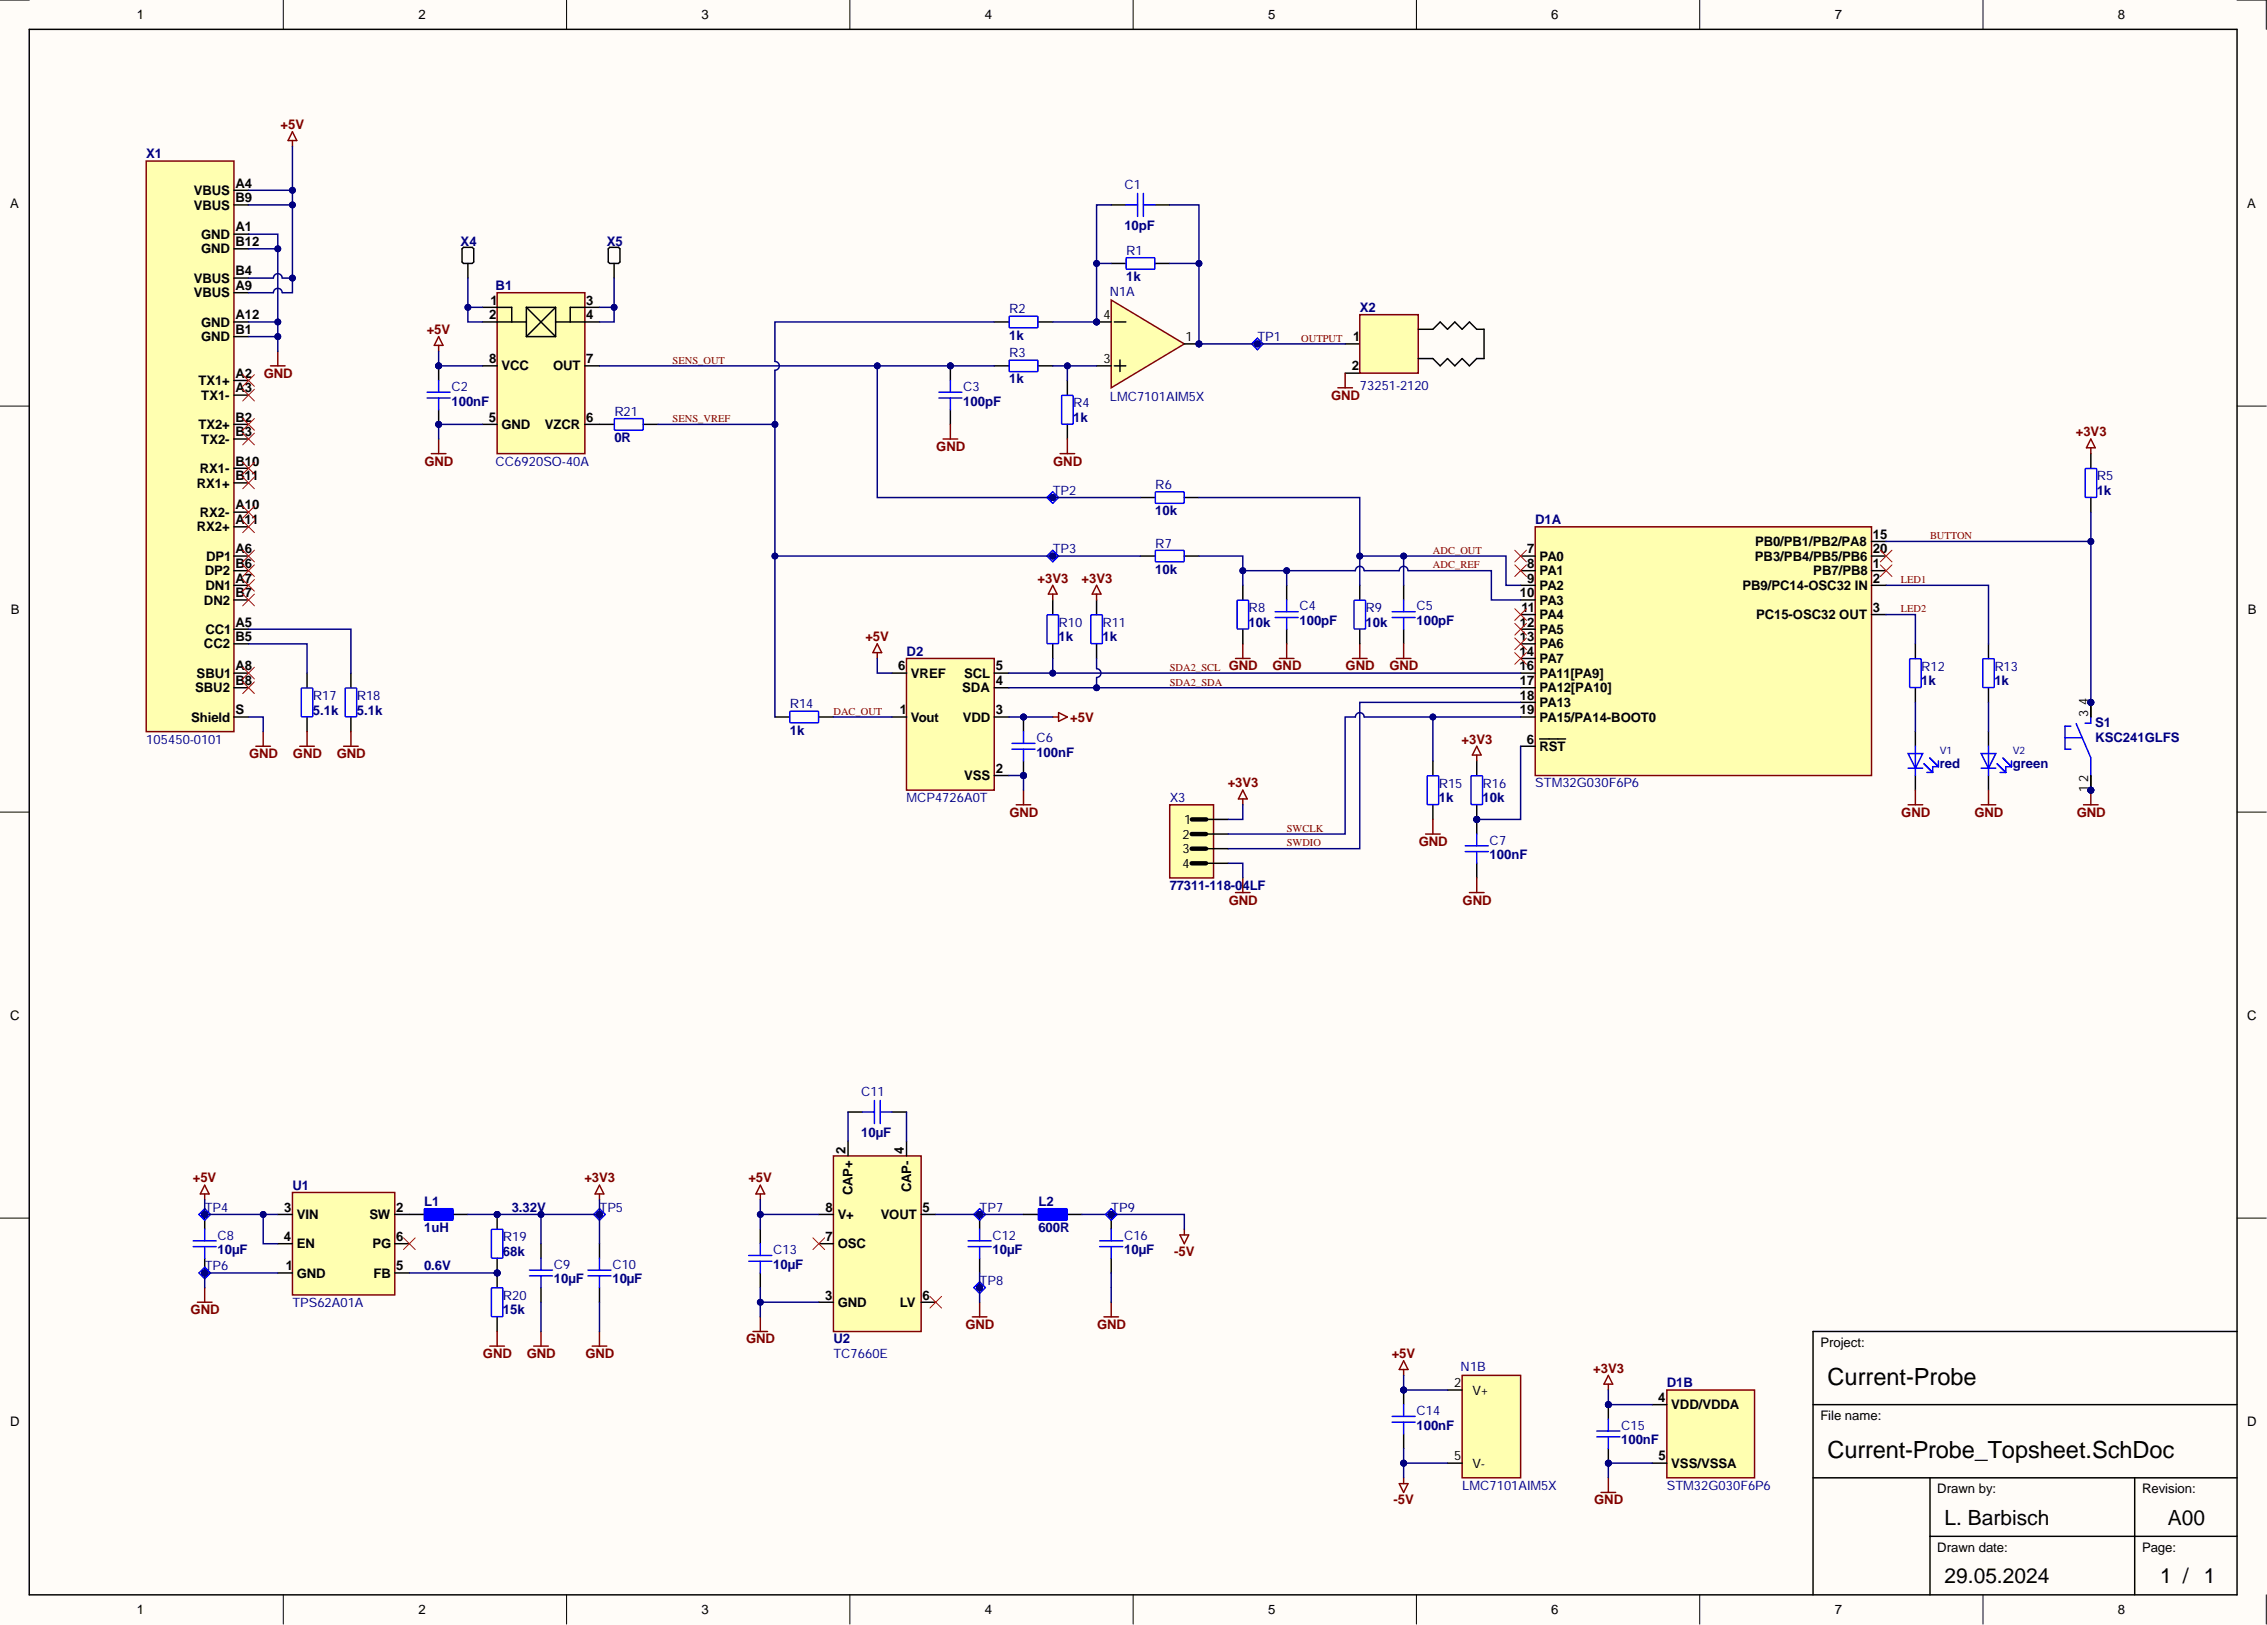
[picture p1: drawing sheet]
<svg xmlns="http://www.w3.org/2000/svg" width="393mm" height="282mm" viewBox="0 0 393 282" stroke-linecap="round" stroke-linejoin="round" font-family="sans-serif">
<defs><g id="words">
<g font-size="4.1">
<text x="317.1" y="240.3">Current-Probe</text>
<text x="317.1" y="253">Current-Probe_Topsheet.SchDoc</text>
</g>
<g font-size="3.6">
<text x="337.4" y="264.5">L. Barbisch</text>
<text x="376.1" y="264.5">A00</text>
<text x="337.4" y="274.6">29.05.2024</text>
<text x="374.8" y="274.6">1 / 1</text>
</g>
<g font-size="2.3">
<text x="23.7" y="3.4">1</text>
<text x="72.6" y="3.4">2</text>
<text x="121.7" y="3.4">3</text>
<text x="170.9" y="3.4">4</text>
<text x="220" y="3.4">5</text>
<text x="269.2" y="3.4">6</text>
<text x="318.3" y="3.4">7</text>
<text x="367.5" y="3.4">8</text>
<text x="33.6" y="33.8">VBUS</text>
<text x="40.8" y="32.5">A4</text>
<text x="40.8" y="35.1">B9</text>
<text x="1.8" y="36">A</text>
<text x="33.6" y="36.3">VBUS</text>
<text x="34.9" y="41.4">GND</text>
<text x="40.8" y="40.2">A1</text>
<text x="389.9" y="36">A</text>
<text x="34.9" y="44">GND</text>
<text x="40.8" y="42.7">B12</text>
<text x="40.8" y="47.8">B4</text>
<text x="33.6" y="51.6">VBUS</text>
<text x="33.6" y="49">VBUS</text>
<text x="40.8" y="50.3">A9</text>
<text x="85.1" y="52.8">1</text>
<text x="101.7" y="52.8">3</text>
<text x="34.9" y="56.7">GND</text>
<text x="34.9" y="59.2">GND</text>
<text x="40.8" y="55.4">A12</text>
<text x="40.8" y="57.9">B1</text>
<text x="84.9" y="55.4">2</text>
<text x="101.7" y="55.4">4</text>
<text x="234.8" y="59.2">1</text>
<text x="40.8" y="65.5">A2</text>
<text x="84.9" y="63">8</text>
<text x="87" y="64.3">VCC</text>
<text x="96" y="64.3">OUT</text>
<text x="101.7" y="63">7</text>
<text x="234.5" y="64.3">2</text>
<text x="34.4" y="66.8">TX1+</text>
<text x="34.9" y="69.3">TX1-</text>
<text x="40.8" y="68.1">A3</text>
<text x="34.4" y="74.4">TX2+</text>
<text x="34.9" y="77">TX2-</text>
<text x="40.8" y="73.1">B2</text>
<text x="40.8" y="75.7">B3</text>
<text x="84.8" y="73.1">5</text>
<text x="87" y="74.4">GND</text>
<text x="94.5" y="74.4">VZCR</text>
<text x="101.7" y="73.1">6</text>
<text x="34.7" y="82">RX1-</text>
<text x="40.8" y="80.8">B10</text>
<text x="40.8" y="83.3">B11</text>
<text x="34.2" y="84.6">RX1+</text>
<text x="34.7" y="89.6">RX2-</text>
<text x="40.8" y="88.4">A10</text>
<text x="34.2" y="92.2">RX2+</text>
<text x="40.8" y="96">A6</text>
<text x="40.8" y="90.9">A11</text>
<text x="265" y="96">7</text>
<text x="304.5" y="94.7">PB0/PB1/PB2/PA8</text>
<text x="325" y="93.4">15</text>
<text x="325" y="96">20</text>
<text x="35.5" y="99.8">DP2</text>
<text x="35.8" y="97.3">DP1</text>
<text x="40.8" y="101.1">A7</text>
<text x="40.8" y="98.5">B6</text>
<text x="265" y="98.5">8</text>
<text x="265" y="101.1">9</text>
<text x="267.1" y="97.3">PA0</text>
<text x="267.1" y="99.8">PA1</text>
<text x="304.5" y="97.3">PB3/PB4/PB5/PB6</text>
<text x="314.6" y="99.8">PB7/PB8</text>
<text x="325" y="98.5">1</text>
<text x="325" y="101.1">2</text>
<text x="1.9" y="106.4">B</text>
<text x="35.4" y="104.9">DN2</text>
<text x="35.6" y="102.3">DN1</text>
<text x="40.8" y="103.6">B7</text>
<text x="263.7" y="103.6">10</text>
<text x="264" y="106.1">11</text>
<text x="267.1" y="102.3">PA2</text>
<text x="267.1" y="104.9">PA3</text>
<text x="267.1" y="107.4">PA4</text>
<text x="302.3" y="102.3">PB9/PC14-OSC32 IN</text>
<text x="304.7" y="107.4">PC15-OSC32 OUT</text>
<text x="325" y="106.1">3</text>
<text x="390" y="106.4">B</text>
<text x="35.4" y="112.5">CC2</text>
<text x="35.6" y="109.9">CC1</text>
<text x="40.8" y="108.7">A5</text>
<text x="40.8" y="111.2">B5</text>
<text x="263.6" y="113.8">14</text>
<text x="263.7" y="108.7">12</text>
<text x="263.7" y="111.2">13</text>
<text x="267.1" y="109.9">PA5</text>
<text x="267.1" y="112.5">PA6</text>
<text x="34.1" y="117.6">SBU1</text>
<text x="40.8" y="116.3">A8</text>
<text x="40.8" y="118.8">B8</text>
<text x="155.9" y="116.3">6</text>
<text x="158.1" y="117.6">VREF</text>
<text x="167.3" y="117.6">SCL</text>
<text x="172.8" y="118.8">4</text>
<text x="172.8" y="116.3">5</text>
<text x="263.7" y="116.3">16</text>
<text x="263.7" y="118.8">17</text>
<text x="267.1" y="115">PA7</text>
<text x="267.1" y="117.6">PA11[PA9]</text>
<text x="33.1" y="125.2">Shield</text>
<text x="33.9" y="120.1">SBU2</text>
<text x="40.8" y="123.9">S</text>
<text x="156.1" y="123.9">1</text>
<text x="158.1" y="125.2">Vout</text>
<text x="167" y="120.1">SDA</text>
<text x="167.1" y="125.2">VDD</text>
<text x="172.8" y="123.9">3</text>
<text x="263.7" y="121.4">18</text>
<text x="263.7" y="123.9">19</text>
<text x="267.1" y="120.1">PA12[PA10]</text>
<text x="267.1" y="122.6">PA13</text>
<text x="267.1" y="125.2">PA15/PA14-BOOT0</text>
<text x="264.9" y="129">6</text>
<text x="267.1" y="130.2">RST</text>
<text x="167.3" y="135.3">VSS</text>
<text x="172.8" y="134.1">2</text>
<text x="1.8" y="176.9">C</text>
<text x="389.9" y="176.9">C</text>
<text x="146.7" y="200.2" transform="rotate(-90 146.7 200.2)">2</text>
<text x="156.8" y="200.2" transform="rotate(-90 156.8 200.2)">4</text>
<text x="147.9" y="207.3" transform="rotate(-90 147.9 207.3)">CAP+</text>
<text x="158.1" y="206.8" transform="rotate(-90 158.1 206.8)">CAP-</text>
<text x="49.3" y="215.3">4</text>
<text x="49.3" y="210.2">3</text>
<text x="51.5" y="211.5">VIN</text>
<text x="64.1" y="211.5">SW</text>
<text x="68.8" y="210.2">2</text>
<text x="68.8" y="215.3">6</text>
<text x="143.2" y="215.3">7</text>
<text x="143.2" y="210.2">8</text>
<text x="145.4" y="211.5">V+</text>
<text x="152.8" y="211.5">VOUT</text>
<text x="160.1" y="210.2">5</text>
<text x="49.6" y="220.3">1</text>
<text x="51.5" y="221.6">GND</text>
<text x="51.5" y="216.5">EN</text>
<text x="64.6" y="216.5">PG</text>
<text x="64.8" y="221.6">FB</text>
<text x="68.8" y="220.3">5</text>
<text x="145.4" y="216.5">OSC</text>
<text x="143.2" y="225.4">3</text>
<text x="145.4" y="226.7">GND</text>
<text x="156.1" y="226.7">LV</text>
<text x="160.1" y="225.4">6</text>
<text x="315.8" y="233.7">Project:</text>
<text x="287.7" y="243.2">4</text>
<text x="290" y="244.5">VDD/VDDA</text>
<text x="1.8" y="247.3">D</text>
<text x="315.8" y="246.4">File name:</text>
<text x="389.9" y="247.3">D</text>
<text x="287.8" y="253.3">5</text>
<text x="290" y="254.6">VSS/VSSA</text>
<text x="336.1" y="259">Drawn by:</text>
<text x="371.7" y="259">Revision:</text>
<text x="336.1" y="269.2">Drawn date:</text>
<text x="371.7" y="269.2">Page:</text>
<text x="23.7" y="280">1</text>
<text x="72.6" y="280">2</text>
<text x="121.7" y="280">3</text>
<text x="170.9" y="280">4</text>
<text x="220" y="280">5</text>
<text x="269.2" y="280">6</text>
<text x="318.3" y="280">7</text>
<text x="367.5" y="280">8</text>
</g>
<g font-size="2.3" fill="#800000">
<text x="48.7" y="22.4">+5V</text>
<text x="74" y="57.9">+5V</text>
<text x="45.7" y="65.5">GND</text>
<text x="230.9" y="69.3">GND</text>
<text x="360.2" y="75.7">+3V3</text>
<text x="73.7" y="80.8">GND</text>
<text x="162.4" y="78.2">GND</text>
<text x="182.7" y="80.8">GND</text>
<text x="180" y="101.1">+3V3</text>
<text x="187.6" y="101.1">+3V3</text>
<text x="150.1" y="111.2">+5V</text>
<text x="213.2" y="116.3">GND</text>
<text x="220.8" y="116.3">GND</text>
<text x="233.5" y="116.3">GND</text>
<text x="241.1" y="116.3">GND</text>
<text x="185.7" y="125.2">+5V</text>
<text x="43.2" y="131.5">GND</text>
<text x="50.8" y="131.5">GND</text>
<text x="58.4" y="131.5">GND</text>
<text x="253.6" y="129">+3V3</text>
<text x="213" y="136.6">+3V3</text>
<text x="175.1" y="141.7">GND</text>
<text x="329.9" y="141.7">GND</text>
<text x="342.6" y="141.7">GND</text>
<text x="360.3" y="141.7">GND</text>
<text x="246.2" y="146.7">GND</text>
<text x="213.2" y="156.9">GND</text>
<text x="253.8" y="156.9">GND</text>
<text x="33.4" y="205.1">+5V</text>
<text x="101.4" y="205.1">+3V3</text>
<text x="129.8" y="205.1">+5V</text>
<text x="203.7" y="217.8">-5V</text>
<text x="33.1" y="228">GND</text>
<text x="129.5" y="233">GND</text>
<text x="167.5" y="230.5">GND</text>
<text x="190.4" y="230.5">GND</text>
<text x="83.8" y="235.6">GND</text>
<text x="91.4" y="235.6">GND</text>
<text x="101.6" y="235.6">GND</text>
<text x="241.5" y="235.6">+5V</text>
<text x="276.4" y="238.1">+3V3</text>
<text x="241.8" y="260.9">-5V</text>
<text x="276.6" y="260.9">GND</text>
</g>
<g font-size="2.3" fill="#000080">
<text x="25.4" y="27.5">X1</text>
<text x="195.1" y="39.9">10pF</text>
<text x="79.9" y="42.7">X4</text>
<text x="105.3" y="42.7">X5</text>
<text x="86" y="50.3">B1</text>
<text x="195.4" y="48.7">1k</text>
<text x="175.1" y="58.9">1k</text>
<text x="235.9" y="54.1">X2</text>
<text x="78.3" y="70.4">100nF</text>
<text x="167.1" y="70.4">100pF</text>
<text x="175.1" y="66.5">1k</text>
<text x="106.6" y="76.7">0R</text>
<text x="186.2" y="73.2">1k</text>
<text x="200.5" y="89.3">10k</text>
<text x="363.8" y="85.9">1k</text>
<text x="266.4" y="90.9">D1A</text>
<text x="200.5" y="99.5">10k</text>
<text x="157.3" y="113.8">D2</text>
<text x="183.7" y="111.3">1k</text>
<text x="191.3" y="111.3">1k</text>
<text x="216.7" y="108.7">10k</text>
<text x="225.5" y="108.4">100pF</text>
<text x="236.9" y="108.7">10k</text>
<text x="245.8" y="108.4">100pF</text>
<text x="333.4" y="118.9">1k</text>
<text x="346" y="118.9">1k</text>
<text x="54.3" y="123.9">5.1k</text>
<text x="61.9" y="123.9">5.1k</text>
<text x="137" y="127.4">1k</text>
<text x="179.8" y="131.3">100nF</text>
<text x="363.5" y="128.7">KSC241GLFS</text>
<text x="363.5" y="126.2">S1</text>
<text x="336.6" y="133.3">red</text>
<text x="349.3" y="133.3">green</text>
<text x="249.6" y="139.2">1k</text>
<text x="257.2" y="139.2">10k</text>
<text x="258.5" y="149">100nF</text>
<text x="203" y="154.4">77311-118-04LF</text>
<text x="149.4" y="197.2">10µF</text>
<text x="50.7" y="206.4">U1</text>
<text x="73.6" y="209.2">L1</text>
<text x="180.2" y="209.2">L2</text>
<text x="73.6" y="213.7">1uH</text>
<text x="88.8" y="210.2">3.32V</text>
<text x="180.2" y="213.7">600R</text>
<text x="37.8" y="217.5">10µF</text>
<text x="73.6" y="220.3">0.6V</text>
<text x="87.3" y="217.8">68k</text>
<text x="134.2" y="220.1">10µF</text>
<text x="172.2" y="217.5">10µF</text>
<text x="195" y="217.5">10µF</text>
<text x="87.3" y="228">15k</text>
<text x="96.1" y="222.6">10µF</text>
<text x="106.3" y="222.6">10µF</text>
<text x="144.6" y="233">U2</text>
<text x="289.2" y="240.6">D1B</text>
<text x="245.8" y="248">100nF</text>
<text x="281.3" y="250.5">100nF</text>
</g>
<g font-size="2.2" fill="#000080">
<text x="195.1" y="32.8">C1</text>
<text x="195.4" y="44.2">R1</text>
<text x="192.6" y="51.3">N1A</text>
<text x="175.1" y="54.4">R2</text>
<text x="218.2" y="59.2">TP1</text>
<text x="175.1" y="62">R3</text>
<text x="78.3" y="67.8">C2</text>
<text x="167.1" y="67.8">C3</text>
<text x="186.2" y="70.7">R4</text>
<text x="192.6" y="69.6">LMC7101AIM5X</text>
<text x="235.9" y="67.6">73251-2120</text>
<text x="106.6" y="72.1">R21</text>
<text x="86" y="80.8">CC6920SO-40A</text>
<text x="363.8" y="83.3">R5</text>
<text x="182.7" y="85.8">TP2</text>
<text x="200.5" y="84.8">R6</text>
<text x="182.7" y="96">TP3</text>
<text x="200.5" y="95">R7</text>
<text x="216.7" y="106.2">R8</text>
<text x="225.5" y="105.9">C4</text>
<text x="236.9" y="106.2">R9</text>
<text x="245.8" y="105.9">C5</text>
<text x="183.7" y="108.7">R10</text>
<text x="191.3" y="108.7">R11</text>
<text x="333.4" y="116.3">R12</text>
<text x="346" y="116.3">R13</text>
<text x="54.3" y="121.4">R17</text>
<text x="61.9" y="121.4">R18</text>
<text x="137" y="122.9">R14</text>
<text x="25.4" y="129">105450-0101</text>
<text x="179.8" y="128.7">C6</text>
<text x="249.6" y="136.6">R15</text>
<text x="257.2" y="136.6">R16</text>
<text x="266.4" y="136.6">STM32G030F6P6</text>
<text x="157.3" y="139.1">MCP4726A0T</text>
<text x="203" y="139.1">X3</text>
<text x="258.5" y="146.5">C7</text>
<text x="149.4" y="190.2">C11</text>
<text x="35.5" y="210.2">TP4</text>
<text x="37.8" y="215">C8</text>
<text x="87.3" y="215.3">R19</text>
<text x="104" y="210.2">TP5</text>
<text x="170" y="210.2">TP7</text>
<text x="172.2" y="215">C12</text>
<text x="192.8" y="210.2">TP9</text>
<text x="195" y="215">C16</text>
<text x="35.5" y="220.3">TP6</text>
<text x="96.1" y="220.1">C9</text>
<text x="106.3" y="220.1">C10</text>
<text x="134.2" y="217.5">C13</text>
<text x="50.7" y="226.7">TPS62A01A</text>
<text x="87.3" y="225.5">R20</text>
<text x="170" y="222.9">TP8</text>
<text x="144.6" y="235.6">TC7660E</text>
<text x="253.4" y="237.9">N1B</text>
<text x="245.8" y="245.5">C14</text>
<text x="281.3" y="248">C15</text>
<text x="253.7" y="258.4">LMC7101AIM5X</text>
<text x="289.2" y="258.4">STM32G030F6P6</text>
</g>
<g font-size="2.2">
<text x="191.5" y="55.4">4</text>
<text x="205.7" y="59.2">1</text>
<text x="191.5" y="63">3</text>
<text x="362.3" y="124.4" transform="rotate(-90 362.3 124.4)">3</text>
<text x="362.3" y="122.3" transform="rotate(-90 362.3 122.3)">4</text>
<text x="362.3" y="137.4" transform="rotate(-90 362.3 137.4)">1</text>
<text x="362.3" y="135.7" transform="rotate(-90 362.3 135.7)">2</text>
<text x="205.5" y="142.9">1</text>
<text x="205.2" y="145.5">2</text>
<text x="205.2" y="148">3</text>
<text x="205.2" y="150.6">4</text>
<text x="252.3" y="240.6">2</text>
<text x="255.5" y="241.9">V+</text>
<text x="252.3" y="253.3">5</text>
<text x="255.5" y="254.6">V-</text>
</g>
<g font-size="1.8" fill="#800000">
<text x="225.8" y="59.3">OUTPUT</text>
<text x="116.7" y="63.1">SENS_OUT</text>
<text x="116.7" y="73.2">SENS_VREF</text>
<text x="334.9" y="93.5">BUTTON</text>
<text x="248.6" y="96.1">ADC_OUT</text>
<text x="248.6" y="98.6">ADC_REF</text>
<text x="329.8" y="101.1">LED1</text>
<text x="329.8" y="106.2">LED2</text>
<text x="203" y="116.4">SDA2_SCL</text>
<text x="203" y="118.9">SDA2_SDA</text>
<text x="144.6" y="124">DAC_OUT</text>
<text x="223.3" y="144.3">SWCLK</text>
<text x="223.3" y="146.8">SWDIO</text>
</g>
<g font-size="1.8" fill="#000080">
<text x="336.6" y="130.8">V1</text>
<text x="349.3" y="130.8">V2</text>
</g>
</g></defs>
<g fill="#fffcf8">
<path d="M0 0h393.2v281.7h-393.2z" fill-rule="evenodd"/>
<path d="M5.1 5.1h383.1v271.5h-383.1z" fill-rule="evenodd"/>
</g>
<g fill="none" stroke="#000" stroke-width=".17">
<path d="M0 0h5.1M49.2 0v5.1M98.3 0v5.1M147.5 0v5.1M196.6 0v5.1M245.8 0v5.1M294.9 0v5.1M344.1 0v5.1M388.2 0h5v5.1M0 70.4h5.1M388.2 70.4h5M0 140.9h5.1"/>
<path d="M388.2 140.9h5M0 211.3h5.1M388.2 211.3h5M49.2 276.6v5.1M98.3 276.6v5.1M147.5 276.6v5.1M196.6 276.6v5.1M245.8 276.6v5.1M294.9 276.6v5.1M344.1 276.6v5.1M393.2 276.6v5.1"/>
</g>
<path d="M5.1 5.1h383.1v271.5h-383.1zM388.2 231h-73.6v45.6M314.6 243.6h73.6M314.6 256.3h73.6M334.9 256.3v20.3M370.4 256.3v20.3M334.9 266.5h53.3" fill="none" stroke="#000" stroke-width=".25"/>
<circle cx="76.1" cy="73.6" r=".51" fill="#000080"/>
<circle cx="76.1" cy="73.6" r=".51" fill="none" stroke="#000080" stroke-width=".17"/>
<circle cx="76.1" cy="63.5" r=".51" fill="#000080"/>
<circle cx="76.1" cy="63.5" r=".51" fill="none" stroke="#000080" stroke-width=".17"/>
<path d="M76.1 71.1v2.5" fill="none" stroke="#000" stroke-width=".25"/>
<circle cx="76.1" cy="73.6" r=".51" fill="#000080"/>
<circle cx="76.1" cy="73.6" r=".51" fill="none" stroke="#000080" stroke-width=".17"/>
<path d="M76.1 63.5v2.5" fill="none" stroke="#000" stroke-width=".25"/>
<circle cx="76.1" cy="63.5" r=".51" fill="#000080"/>
<circle cx="76.1" cy="63.5" r=".51" fill="none" stroke="#000080" stroke-width=".17"/>
<path d="M74.1 68h4M74.1 69h4M76.1 66v2M76.1 69v2.1" fill="none" stroke="#00f" stroke-width=".25"/>
<path d="M76.1 59.9v1M76.1 58.4l.8 1.5h-1.6zM74.8 78.7h2.6M76.1 76.2v2.5" fill="none" stroke="#800000" stroke-width=".25"/>
<path d="M157.3 114.2h15.2v22.9h-15.2z" fill-rule="evenodd" fill="#ffffb0"/>
<path d="M157.3 114.2h15.2v22.9h-15.2z" fill="none" stroke="#800000" stroke-width=".25"/>
<path d="M154.8 116.8h2.5M172.5 119.3h2.5M172.5 116.8h2.5M154.8 124.4h2.5M172.5 124.4h2.5M172.5 134.5h2.5" fill="none" stroke="#000" stroke-width=".25"/>
<circle cx="177.6" cy="134.5" r=".51" fill="#000080"/>
<circle cx="177.6" cy="134.5" r=".51" fill="none" stroke="#000080" stroke-width=".17"/>
<circle cx="177.6" cy="124.4" r=".51" fill="#000080"/>
<circle cx="177.6" cy="124.4" r=".51" fill="none" stroke="#000080" stroke-width=".17"/>
<path d="M177.6 132v2.5" fill="none" stroke="#000" stroke-width=".25"/>
<circle cx="177.6" cy="134.5" r=".51" fill="#000080"/>
<circle cx="177.6" cy="134.5" r=".51" fill="none" stroke="#000080" stroke-width=".17"/>
<path d="M177.6 124.4v2.5" fill="none" stroke="#000" stroke-width=".25"/>
<circle cx="177.6" cy="124.4" r=".51" fill="#000080"/>
<circle cx="177.6" cy="124.4" r=".51" fill="none" stroke="#000080" stroke-width=".17"/>
<path d="M175.6 128.9h4M175.6 130h4M177.6 126.9v2M177.6 130v2" fill="none" stroke="#00f" stroke-width=".25"/>
<path d="M176.3 139.6h2.6M177.6 137.1v2.5M182.7 124.4h1M183.7 123.6l1.5 .8-1.5 .7z" fill="none" stroke="#800000" stroke-width=".25"/>
<path d="M266.4 91.4h58.3v43.1h-58.3z" fill-rule="evenodd" fill="#ffffb0"/>
<path d="M266.4 91.4h58.3v43.1h-58.3z" fill="none" stroke="#800000" stroke-width=".25"/>
<g fill="none" stroke="#000" stroke-width=".25">
<path d="M263.8 96.5h2.6M263.8 99h2.6M324.7 93.9h2.6M324.7 96.5h2.6M324.7 99h2.6M263.8 101.5h2.6M263.8 104.1h2.6M263.8 106.6h2.6M263.8 109.1h2.6M263.8 111.7h2.6M263.8 114.2h2.6M263.8 116.8h2.6"/>
<path d="M263.8 119.3h2.6M324.7 101.5h2.6M324.7 106.6h2.6M263.8 121.8h2.6M263.8 124.4h2.6M263.8 129.4h2.6M267.1 128.2h4.5"/>
</g>
<path d="M289.2 241.1h15.2v15.2h-15.2z" fill-rule="evenodd" fill="#ffffb0"/>
<path d="M289.2 241.1h15.2v15.2h-15.2z" fill="none" stroke="#800000" stroke-width=".25"/>
<path d="M286.7 243.6h2.5M286.7 253.8h2.5" fill="none" stroke="#000" stroke-width=".25"/>
<circle cx="279.1" cy="253.8" r=".51" fill="#000080"/>
<circle cx="279.1" cy="253.8" r=".51" fill="none" stroke="#000080" stroke-width=".17"/>
<circle cx="279.1" cy="243.6" r=".51" fill="#000080"/>
<circle cx="279.1" cy="243.6" r=".51" fill="none" stroke="#000080" stroke-width=".17"/>
<path d="M279.1 251.3v2.5" fill="none" stroke="#000" stroke-width=".25"/>
<circle cx="279.1" cy="253.8" r=".51" fill="#000080"/>
<circle cx="279.1" cy="253.8" r=".51" fill="none" stroke="#000080" stroke-width=".17"/>
<path d="M279.1 243.6v2.6" fill="none" stroke="#000" stroke-width=".25"/>
<circle cx="279.1" cy="243.6" r=".51" fill="#000080"/>
<circle cx="279.1" cy="243.6" r=".51" fill="none" stroke="#000080" stroke-width=".17"/>
<path d="M277.1 248.2h4M277.1 249.2h4M279.1 246.2v2M279.1 249.2v2.1" fill="none" stroke="#00f" stroke-width=".25"/>
<path d="M277.8 258.9h2.5M279.1 256.3v2.6" fill="none" stroke="#800000" stroke-width=".25"/>
<path d="M50.7 206.8h17.8v17.8h-17.8z" fill-rule="evenodd" fill="#ffffb0"/>
<path d="M50.7 206.8h17.8v17.8h-17.8z" fill="none" stroke="#800000" stroke-width=".25"/>
<path d="M48.2 210.7h2.5M48.2 215.7h2.5M68.5 210.7h5.1M68.5 215.7h2.5M78.6 210.7h2.6M48.2 220.8h2.5M68.5 220.8h2.5" fill="none" stroke="#000" stroke-width=".25"/>
<path d="M73.7 209.7h4.8l.1 .1v1.7l-.1 .2h-4.7l-.2-.2z" fill="#00f"/>
<path d="M73.7 209.7h4.8l.1 .1v1.7l-.1 .2h-4.7l-.2-.2z" fill="none" stroke="#00f" stroke-width=".25"/>
<circle cx="35.5" cy="220.8" r=".51" fill="#000080"/>
<circle cx="35.5" cy="220.8" r=".51" fill="none" stroke="#000080" stroke-width=".17"/>
<circle cx="35.5" cy="210.7" r=".51" fill="#000080"/>
<circle cx="35.5" cy="210.7" r=".51" fill="none" stroke="#000080" stroke-width=".17"/>
<path d="M35.5 218.3v2.5" fill="none" stroke="#000" stroke-width=".25"/>
<circle cx="35.5" cy="220.8" r=".51" fill="#000080"/>
<circle cx="35.5" cy="220.8" r=".51" fill="none" stroke="#000080" stroke-width=".17"/>
<path d="M35.5 210.7v2.5" fill="none" stroke="#000" stroke-width=".25"/>
<circle cx="35.5" cy="210.7" r=".51" fill="#000080"/>
<circle cx="35.5" cy="210.7" r=".51" fill="none" stroke="#000080" stroke-width=".17"/>
<path d="M33.5 215.2h4M33.5 216.2h4M35.5 213.2v2M35.5 216.2v2.1M93.9 218.3v2M91.9 220.3h4M91.9 221.3h4M93.9 221.3v2" fill="none" stroke="#00f" stroke-width=".25"/>
<path d="M93.9 215.7v2.6M93.9 223.3v2.6" fill="none" stroke="#000" stroke-width=".25"/>
<circle cx="86.3" cy="220.8" r=".51" fill="#000080"/>
<circle cx="86.3" cy="220.8" r=".51" fill="none" stroke="#000080" stroke-width=".17"/>
<circle cx="86.3" cy="210.7" r=".51" fill="#000080"/>
<circle cx="86.3" cy="210.7" r=".51" fill="none" stroke="#000080" stroke-width=".17"/>
<path d="M86.3 218.3v2.5" fill="none" stroke="#000" stroke-width=".25"/>
<circle cx="86.3" cy="220.8" r=".51" fill="#000080"/>
<circle cx="86.3" cy="220.8" r=".51" fill="none" stroke="#000080" stroke-width=".17"/>
<path d="M86.3 210.7v2.5" fill="none" stroke="#000" stroke-width=".25"/>
<circle cx="86.3" cy="210.7" r=".51" fill="#000080"/>
<circle cx="86.3" cy="210.7" r=".51" fill="none" stroke="#000080" stroke-width=".17"/>
<path d="M85.3 213.3l1.8-.1 .2 .2v4.7l-.2 .1h-1.7l-.1-.1z" fill="none" stroke="#00f" stroke-width=".25"/>
<circle cx="86.3" cy="220.8" r=".51" fill="#000080"/>
<circle cx="86.3" cy="220.8" r=".51" fill="none" stroke="#000080" stroke-width=".17"/>
<path d="M86.3 220.8v2.5M86.3 228.4v2.6" fill="none" stroke="#000" stroke-width=".25"/>
<circle cx="86.3" cy="220.8" r=".51" fill="#000080"/>
<circle cx="86.3" cy="220.8" r=".51" fill="none" stroke="#000080" stroke-width=".17"/>
<path d="M137.1 123.4h4.8l.1 .1v1.7l-.1 .2h-4.7l-.2-.2zM104 218.3v2M85.3 223.4h1.8l.2 .1v4.7l-.2 .2h-1.7l-.1-.2zM102 220.3h4M102 221.3h4M104 221.3v2" fill="none" stroke="#00f" stroke-width=".25"/>
<g fill="none" stroke="#800000" stroke-width=".25">
<path d="M152.2 111.7l.8 1.5h-1.5zM152.2 113.2v1M35.5 205.6l.8 1.5h-1.5zM35.5 207.1v1M104 205.6l.8 1.5h-1.5zM104 207.1v1M34.2 225.9h2.6M35.5 223.3v2.6M85 233.5h2.5M86.3 231v2.5M92.6 233.5h2.5M93.9 231v2.5"/>
<path d="M102.7 233.5h2.6M104 231v2.5M279.1 238.6l.7 1.5h-1.5zM279.1 240.1v1"/>
</g>
<path d="M70 214.7l2 2M72 214.7l-2 2" fill="none" stroke="#f00" stroke-width=".17"/>
<path d="M134.5 124.4h2.5M142.1 124.4h2.5M104 215.7v2.6M104 223.3v2.6" fill="none" stroke="#000" stroke-width=".25"/>
<circle cx="190.3" cy="55.8" r=".51" fill="#000080"/>
<circle cx="190.3" cy="55.8" r=".51" fill="none" stroke="#000080" stroke-width=".17"/>
<circle cx="208" cy="59.7" r=".51" fill="#000080"/>
<circle cx="208" cy="59.7" r=".51" fill="none" stroke="#000080" stroke-width=".17"/>
<path d="M192.8 52l12.7 7.7-12.7 7.6z" fill="#ffffb0"/>
<path d="M192.8 52l12.7 7.7-12.7 7.6z" fill="none" stroke="#800000" stroke-width=".25"/>
<path d="M190.3 55.8h2.5M190.3 63.5h2.5" fill="none" stroke="#000" stroke-width=".25"/>
<circle cx="190.3" cy="55.8" r=".51" fill="#000080"/>
<circle cx="190.3" cy="55.8" r=".51" fill="none" stroke="#000080" stroke-width=".17"/>
<path d="M205.5 59.7h2.5" fill="none" stroke="#000" stroke-width=".25"/>
<circle cx="208" cy="59.7" r=".51" fill="#000080"/>
<circle cx="208" cy="59.7" r=".51" fill="none" stroke="#000080" stroke-width=".17"/>
<path d="M193.3 55.8h2M193.3 63.5h2M194.3 62.4v2" fill="none" stroke="#000" stroke-width=".25"/>
<path d="M253.7 238.6h10.1v17.7h-10.1z" fill-rule="evenodd" fill="#ffffb0"/>
<path d="M253.7 238.6h10.1v17.7h-10.1z" fill="none" stroke="#800000" stroke-width=".25"/>
<path d="M251.2 241.1h2.5M251.2 253.8h2.5" fill="none" stroke="#000" stroke-width=".25"/>
<circle cx="243.5" cy="241.1" r=".51" fill="#000080"/>
<circle cx="243.5" cy="241.1" r=".51" fill="none" stroke="#000080" stroke-width=".17"/>
<path d="M243.5 241.1v2.5M243.5 248.7v2.6" fill="none" stroke="#000" stroke-width=".25"/>
<circle cx="243.5" cy="241.1" r=".51" fill="#000080"/>
<circle cx="243.5" cy="241.1" r=".51" fill="none" stroke="#000080" stroke-width=".17"/>
<path d="M195.3 35.5h2.1M197.4 33.5v4M198.4 33.5v4M198.4 35.5h2M195.4 44.7h4.8l.2 .2v1.7l-.2 .1h-4.7l-.1-.1zM241.5 245.7h4M241.5 246.7h4M243.5 243.6v2.1M243.5 246.7v2" fill="none" stroke="#00f" stroke-width=".25"/>
<path d="M192.8 35.5h2.5M200.4 35.5h2.6M192.8 45.7h2.5M200.4 45.7h2.6" fill="none" stroke="#000" stroke-width=".25"/>
<path d="M25.4 27.9h15.2v99h-15.2z" fill-rule="evenodd" fill="#ffffb0"/>
<path d="M25.4 27.9h15.2v99h-15.2zM50.7 22.9l.8 1.5h-1.5zM50.7 24.4v1M46.9 63.5h2.6M48.2 60.9v2.6M44.4 129.4h2.5M45.7 126.9v2.5M52 129.4h2.5M53.3 126.9v2.5M59.6 129.4h2.6M60.9 126.9v2.5" fill="none" stroke="#800000" stroke-width=".25"/>
<g fill="none" stroke="#000" stroke-width=".25">
<path d="M40.6 33h2.5M40.6 35.5h2.5M40.6 40.6h2.5M40.6 50.8h2.5M40.6 55.8h2.5M40.6 43.2h2.5M40.6 58.4h2.5M40.6 48.2h2.5M233.4 59.7h2.5M40.6 66h2.5M40.6 68.5h2.5M40.6 73.6h2.5"/>
<path d="M40.6 76.2h2.5M233.4 64.7h2.5M40.6 96.5h2.5M40.6 99h2.5M40.6 88.8h2.5M40.6 91.4h2.5M40.6 81.2h2.5M40.6 83.8h2.5M40.6 109.1h2.5M40.6 101.5h2.5M40.6 116.8h2.5M40.6 111.7h2.5"/>
<path d="M40.6 104.1h2.5M40.6 119.3h2.5M53.3 116.8v2.5M60.9 116.8v2.5M40.6 124.4h2.5M53.3 124.4v2.5M60.9 124.4v2.5"/>
</g>
<path d="M52.3 119.4l1.8-.1 .2 .2v4.7l-.2 .1h-1.7l-.1-.1zM59.9 119.4l1.8-.1 .2 .2v4.7l-.2 .1h-1.7l-.1-.1z" fill="none" stroke="#00f" stroke-width=".25"/>
<g fill="none" stroke="#f00" stroke-width=".17">
<path d="M42.1 65l2 2M42.1 67.5l2 2.1M42.1 72.6l2 2M42.1 75.1l2 2.1M44.1 65l-2 2M44.1 67.5l-2 2.1M44.1 72.6l-2 2M44.1 75.1l-2 2.1M42.1 80.2l2 2M42.1 82.7l2 2.1M42.1 87.8l2 2.1M42.1 90.4l2 2"/>
<path d="M42.1 95.4l2 2.1M42.1 98l2 2M44.1 80.2l-2 2M44.1 82.7l-2 2.1M44.1 87.8l-2 2.1M44.1 90.4l-2 2M44.1 95.4l-2 2.1M44.1 98l-2 2M42.1 100.5l2 2M42.1 103.1l2 2M42.1 115.7l2 2.1M42.1 118.3l2 2"/>
<path d="M44.1 100.5l-2 2M44.1 103.1l-2 2M44.1 115.7l-2 2.1M44.1 118.3l-2 2"/>
</g>
<path d="M235.9 54.6h10.2v10.1h-10.2z" fill-rule="evenodd" fill="#ffffb0"/>
<path d="M235.9 54.6h10.2v10.1h-10.2z" fill="none" stroke="#800000" stroke-width=".25"/>
<path d="M246.1 57.1h2.5l1.3-1.3 1.3 1.3 1.2-1.3 1.3 1.3 1.3-1.3 1.2 1.3h1.3v5.1h-1.3l-1.2 1.3-1.3-1.3-1.3 1.3-1.2-1.3-1.3 1.3-1.3-1.3h-2.5" fill="none" stroke="#000" stroke-width=".25"/>
<circle cx="256.2" cy="142.1" r=".51" fill="#000080"/>
<circle cx="256.2" cy="142.1" r=".51" fill="none" stroke="#000080" stroke-width=".17"/>
<path d="M256.2 142.1v2.6M256.2 149.7v2.6" fill="none" stroke="#000" stroke-width=".25"/>
<circle cx="256.2" cy="142.1" r=".51" fill="#000080"/>
<circle cx="256.2" cy="142.1" r=".51" fill="none" stroke="#000080" stroke-width=".17"/>
<path d="M254.2 146.7h4M254.2 147.7h4M256.2 144.7v2M256.2 147.7v2" fill="none" stroke="#00f" stroke-width=".25"/>
<circle cx="256.2" cy="142.1" r=".51" fill="#000080"/>
<circle cx="256.2" cy="142.1" r=".51" fill="none" stroke="#000080" stroke-width=".17"/>
<path d="M256.2 139.6v2.5" fill="none" stroke="#000" stroke-width=".25"/>
<circle cx="256.2" cy="142.1" r=".51" fill="#000080"/>
<circle cx="256.2" cy="142.1" r=".51" fill="none" stroke="#000080" stroke-width=".17"/>
<path d="M223.2 101.5v2.6M223.2 109.1v2.6M248.6 132v2.5M248.6 139.6v2.5M256.2 132v2.5" fill="none" stroke="#000" stroke-width=".25"/>
<path d="M221.3 106.1h3.9M221.3 107.1h3.9M223.2 104.1v2M223.2 107.1v2M247.7 134.6h1.8l.1 .1v4.7l-.1 .2h-1.7l-.2-.2zM255.3 134.6h1.8l.1 .1v4.7l-.1 .2h-1.7l-.2-.2z" fill="none" stroke="#00f" stroke-width=".25"/>
<path d="M232.1 67.3h2.6M233.4 64.7v2.6M222 114.2h2.5M223.2 111.7v2.5M256.2 129.4l.8 1.6h-1.5zM256.2 131v1M247.4 144.7h2.5M248.6 142.1v2.6M255 154.8h2.5M256.2 152.3v2.5" fill="none" stroke="#800000" stroke-width=".25"/>
<circle cx="104" cy="210.7" r=".51" fill="#000080"/>
<circle cx="104" cy="210.7" r=".51" fill="none" stroke="#000080" stroke-width=".17"/>
<circle cx="104" cy="210.7" r=".51" fill="#000080"/>
<circle cx="104" cy="210.7" r=".51" fill="none" stroke="#000080" stroke-width=".17"/>
<g fill="none" stroke="#00f" stroke-width=".25">
<path d="M104 209.7l1 1-1 1-1-1z"/>
<circle cx="104" cy="210.7" r=".15"/>
</g>
<circle cx="35.5" cy="210.7" r=".51" fill="#000080"/>
<circle cx="35.5" cy="210.7" r=".51" fill="none" stroke="#000080" stroke-width=".17"/>
<circle cx="35.5" cy="210.7" r=".51" fill="#000080"/>
<circle cx="35.5" cy="210.7" r=".51" fill="none" stroke="#000080" stroke-width=".17"/>
<g fill="none" stroke="#00f" stroke-width=".25">
<path d="M35.5 209.7l1 1-1 1-1-1z"/>
<circle cx="35.5" cy="210.7" r=".15"/>
</g>
<circle cx="164.9" cy="63.5" r=".51" fill="#000080"/>
<circle cx="164.9" cy="63.5" r=".51" fill="none" stroke="#000080" stroke-width=".17"/>
<path d="M164.9 63.5v2.5M164.9 71.1v2.5" fill="none" stroke="#000" stroke-width=".25"/>
<circle cx="164.9" cy="63.5" r=".51" fill="#000080"/>
<circle cx="164.9" cy="63.5" r=".51" fill="none" stroke="#000080" stroke-width=".17"/>
<path d="M162.9 68h4M162.9 69h4M164.9 66v2M164.9 69v2.1" fill="none" stroke="#00f" stroke-width=".25"/>
<path d="M163.6 76.2h2.6M164.9 73.6v2.6" fill="none" stroke="#800000" stroke-width=".25"/>
<circle cx="218.2" cy="59.7" r=".51" fill="#000080"/>
<circle cx="218.2" cy="59.7" r=".51" fill="none" stroke="#000080" stroke-width=".17"/>
<circle cx="218.2" cy="59.7" r=".51" fill="#000080"/>
<circle cx="218.2" cy="59.7" r=".51" fill="none" stroke="#000080" stroke-width=".17"/>
<g fill="none" stroke="#00f" stroke-width=".25">
<path d="M218.2 58.7l1 1-1 1-1-1z"/>
<circle cx="218.2" cy="59.7" r=".15"/>
</g>
<circle cx="182.7" cy="86.3" r=".51" fill="#000080"/>
<circle cx="182.7" cy="86.3" r=".51" fill="none" stroke="#000080" stroke-width=".17"/>
<circle cx="182.7" cy="86.3" r=".51" fill="#000080"/>
<circle cx="182.7" cy="86.3" r=".51" fill="none" stroke="#000080" stroke-width=".17"/>
<g fill="none" stroke="#00f" stroke-width=".25">
<path d="M182.7 85.3l1 1-1 1-1-1z"/>
<circle cx="182.7" cy="86.3" r=".15"/>
</g>
<circle cx="182.7" cy="96.5" r=".51" fill="#000080"/>
<circle cx="182.7" cy="96.5" r=".51" fill="none" stroke="#000080" stroke-width=".17"/>
<circle cx="182.7" cy="96.5" r=".51" fill="#000080"/>
<circle cx="182.7" cy="96.5" r=".51" fill="none" stroke="#000080" stroke-width=".17"/>
<g fill="none" stroke="#00f" stroke-width=".25">
<path d="M182.7 95.5l1 1-1 1-1-1zM331.1 130.7h2.5l-1.3 2.6zM331.1 133.3h2.5M332.3 129.4v5.1M333.8 132.5l1.5 1.5M334.3 134h1M334.8 131.5l1.5 1.5M336.3 132v1M336.3 133h-1v1M343.8 130.7h2.5l-1.3 2.6zM343.8 133.3h2.5M345 129.4v5.1"/>
<path d="M346.5 132.5l1.5 1.5M347 134h1M347.5 131.5l1.5 1.5M349 133h-1v1M349 132v1"/>
<circle cx="182.7" cy="96.5" r=".15"/>
</g>
<path d="M332.3 126.9v2.5M332.3 134.5v2.6M345 126.9v2.5M345 134.5v2.6" fill="none" stroke="#000" stroke-width=".25"/>
<path d="M203 139.6h7.6v12.7h-7.6z" fill-rule="evenodd" fill="#ffffb0"/>
<path d="M203 139.6h7.6v12.7h-7.6zM215.6 138.6v1M215.6 137.1l.8 1.5h-1.5zM331.1 139.6h2.5M332.3 137.1v2.5M343.8 139.6h2.5M345 137.1v2.5M214.4 154.8h2.5M215.6 152.3v2.5" fill="none" stroke="#800000" stroke-width=".25"/>
<path d="M332.3 111.7v2.5M332.3 119.3v2.5M345 111.7v2.5M345 119.3v2.5M208.1 142.1h5M208.1 144.7h5M208.1 147.2h5M208.1 149.7h5" fill="none" stroke="#000" stroke-width=".25"/>
<path d="M206.8 147.2h2.5M206.8 144.7h2.5M206.8 149.7h2.5M206.8 142.1h2.5" fill="none" stroke="#000" stroke-width=".76"/>
<path d="M331.4 114.3h1.8l.1 .1v4.7l-.1 .2h-1.7l-.2-.2zM344.1 114.3h1.8l.1 .1v4.7l-.1 .2h-1.7l-.2-.2z" fill="none" stroke="#00f" stroke-width=".25"/>
<circle cx="362.8" cy="137.1" r=".51" fill="#000080"/>
<circle cx="362.8" cy="137.1" r=".51" fill="none" stroke="#000080" stroke-width=".17"/>
<circle cx="362.8" cy="121.8" r=".51" fill="#000080"/>
<circle cx="362.8" cy="121.8" r=".51" fill="none" stroke="#000080" stroke-width=".17"/>
<circle cx="362.8" cy="137.1" r=".51" fill="#000080"/>
<circle cx="362.8" cy="137.1" r=".51" fill="none" stroke="#000080" stroke-width=".17"/>
<circle cx="362.8" cy="121.8" r=".51" fill="#000080"/>
<circle cx="362.8" cy="121.8" r=".51" fill="none" stroke="#000080" stroke-width=".17"/>
<path d="M360.2 125.5l2.6 6M361.8 125.4h1" fill="none" stroke="#00f" stroke-width=".25"/>
<path d="M362.8 134.5v2.6" fill="none" stroke="#000" stroke-width=".25"/>
<circle cx="362.8" cy="137.1" r=".51" fill="#000080"/>
<circle cx="362.8" cy="137.1" r=".51" fill="none" stroke="#000080" stroke-width=".17"/>
<path d="M362.8 121.8v2.6" fill="none" stroke="#000" stroke-width=".25"/>
<circle cx="362.8" cy="121.8" r=".51" fill="#000080"/>
<circle cx="362.8" cy="121.8" r=".51" fill="none" stroke="#000080" stroke-width=".17"/>
<path d="M358.3 128h3M359.3 126h-1v4h1M362.8 124.4v1M362.8 131.5v3" fill="none" stroke="#00f" stroke-width=".25"/>
<path d="M362.8 134.5v2.6" fill="none" stroke="#000" stroke-width=".25"/>
<circle cx="362.8" cy="137.1" r=".51" fill="#000080"/>
<circle cx="362.8" cy="137.1" r=".51" fill="none" stroke="#000080" stroke-width=".17"/>
<path d="M362.8 121.8v2.6" fill="none" stroke="#000" stroke-width=".25"/>
<circle cx="362.8" cy="121.8" r=".51" fill="#000080"/>
<circle cx="362.8" cy="121.8" r=".51" fill="none" stroke="#000080" stroke-width=".17"/>
<path d="M361.5 139.6h2.5M362.8 137.1v2.5" fill="none" stroke="#800000" stroke-width=".25"/>
<circle cx="362.8" cy="137.1" r=".51" fill="#000080"/>
<circle cx="362.8" cy="137.1" r=".51" fill="none" stroke="#000080" stroke-width=".17"/>
<path d="M362.8 78.7v2.5M362.8 86.3v2.5" fill="none" stroke="#000" stroke-width=".25"/>
<path d="M361.8 81.3h1.8l.2 .1v4.7l-.2 .2-1.8-.1z" fill="none" stroke="#00f" stroke-width=".25"/>
<path d="M362.8 76.2l.7 1.5h-1.5zM362.8 77.7v1" fill="none" stroke="#800000" stroke-width=".25"/>
<path d="M144.6 200.5h15.2v30.5h-15.2z" fill-rule="evenodd" fill="#ffffb0"/>
<path d="M131.9 205.6l.8 1.5h-1.5zM131.9 207.1v1M144.6 200.5h15.2v30.5h-15.2zM130.7 231h2.5M131.9 228.4v2.6" fill="none" stroke="#800000" stroke-width=".25"/>
<path d="M147.1 198v2.5M147.1 192.9h2.6M154.8 192.9h2.5M157.3 198v2.5M142.1 210.7h2.5M142.1 215.7h2.5M159.8 210.7h2.6M142.1 225.9h2.5M159.8 225.9h2.6" fill="none" stroke="#000" stroke-width=".25"/>
<path d="M149.7 192.9h2M151.7 190.9v4M152.7 190.9v4M152.7 192.9h2.1" fill="none" stroke="#00f" stroke-width=".25"/>
<circle cx="170" cy="210.7" r=".51" fill="#000080"/>
<circle cx="170" cy="210.7" r=".51" fill="none" stroke="#000080" stroke-width=".17"/>
<path d="M170 210.7v2.5M170 218.3v2.5" fill="none" stroke="#000" stroke-width=".25"/>
<circle cx="170" cy="210.7" r=".51" fill="#000080"/>
<circle cx="170" cy="210.7" r=".51" fill="none" stroke="#000080" stroke-width=".17"/>
<path d="M175.1 54.9h4.8l.2 .1v1.7l-.2 .2h-4.7l-.1-.2zM175.1 62.5h4.8l.2 .1v1.7l-.2 .2h-4.7l-.1-.2zM184.2 68.6h1.9l.1 .1v4.7l-.1 .2h-1.7l-.2-.2zM129.9 217.8h4M129.9 218.8h4M131.9 215.7v2.1M131.9 218.8v2M168 215.2h4M168 216.2h4M170 213.2v2M170 216.2v2.1" fill="none" stroke="#00f" stroke-width=".25"/>
<path d="M183.9 78.7h2.6M185.2 76.2v2.5M204.7 214.2h1.6l-.8 1.5zM205.5 213.2v1M168.7 228.4h2.5M170 225.9v2.5M243.5 237.6v1M243.5 236l.8 1.6h-1.5zM242.8 257.4h1.5l-.8 1.5zM243.5 256.3v1.1" fill="none" stroke="#800000" stroke-width=".25"/>
<path d="M141.1 214.7l2 2M143.1 214.7l-2 2M161.3 224.9l2.1 2M163.4 224.9l-2.1 2" fill="none" stroke="#f00" stroke-width=".17"/>
<path d="M172.5 55.8h2.5M180.1 55.8h2.6M172.5 63.5h2.5M180.1 63.5h2.6M185.2 66v2.5M185.2 73.6v2.6M131.9 213.2v2.5M131.9 220.8v2.5" fill="none" stroke="#000" stroke-width=".25"/>
<circle cx="170" cy="210.7" r=".51" fill="#000080"/>
<circle cx="170" cy="210.7" r=".51" fill="none" stroke="#000080" stroke-width=".17"/>
<circle cx="170" cy="210.7" r=".51" fill="#000080"/>
<circle cx="170" cy="210.7" r=".51" fill="none" stroke="#000080" stroke-width=".17"/>
<g fill="none" stroke="#00f" stroke-width=".25">
<path d="M170 209.7l1 1-1 1-1-1z"/>
<circle cx="170" cy="210.7" r=".15"/>
</g>
<circle cx="35.5" cy="220.8" r=".51" fill="#000080"/>
<circle cx="35.5" cy="220.8" r=".51" fill="none" stroke="#000080" stroke-width=".17"/>
<circle cx="35.5" cy="220.8" r=".51" fill="#000080"/>
<circle cx="35.5" cy="220.8" r=".51" fill="none" stroke="#000080" stroke-width=".17"/>
<g fill="none" stroke="#00f" stroke-width=".25">
<path d="M35.5 219.8l1 1-1 1-1-1z"/>
<circle cx="35.5" cy="220.8" r=".15"/>
</g>
<circle cx="170" cy="223.3" r=".51" fill="#000080"/>
<circle cx="170" cy="223.3" r=".51" fill="none" stroke="#000080" stroke-width=".17"/>
<circle cx="170" cy="223.3" r=".51" fill="#000080"/>
<circle cx="170" cy="223.3" r=".51" fill="none" stroke="#000080" stroke-width=".17"/>
<g fill="none" stroke="#00f" stroke-width=".25">
<path d="M106.6 72.7l4.8-.1 .2 .2v1.7l-.2 .1h-4.7l-.1-.1zM200.5 85.3h4.8l.2 .2v1.7l-.2 .1h-4.7l-.1-.1zM200.5 95.5h4.8l.2 .1v1.7l-.2 .2h-4.7l-.1-.2zM181.7 106.7l1.8-.1 .2 .2v4.7l-.2 .1h-1.7l-.1-.1zM189.3 106.7l1.8-.1 .2 .2v4.7l-.2 .1h-1.7l-.1-.1zM214.7 104.2l1.8-.1 .1 .2v4.7l-.1 .1h-1.7l-.2-.1zM235 104.2l1.8-.1 .1 .2v4.7l-.1 .1h-1.7l-.2-.1zM241.5 106.1h4M241.5 107.1h4M243.5 104.1v2M243.5 107.1v2M170 222.4l1 .9-1 1-1-1z"/>
<circle cx="170" cy="223.3" r=".15"/>
</g>
<g fill="none" stroke="#000" stroke-width=".25">
<path d="M104 73.6h2.6M111.6 73.6h2.6M197.9 86.3h2.5M197.9 96.5h2.5M205.5 86.3h2.5M205.5 96.5h2.5M182.7 104.1v2.5M182.7 111.7v2.5M190.3 104.1v2.5M190.3 111.7v2.5M215.6 101.5v2.6M215.6 109.1v2.6"/>
<path d="M235.9 101.5v2.6M235.9 109.1v2.6M243.5 101.5v2.6M243.5 109.1v2.6"/>
</g>
<path d="M182.7 101.5l.7 1.6h-1.5zM182.7 103.1v1M190.3 101.5l.7 1.6h-1.5zM190.3 103.1v1M214.4 114.2h2.5M215.6 111.7v2.5M234.7 114.2h2.5M235.9 111.7v2.5M242.3 114.2h2.5M243.5 111.7v2.5" fill="none" stroke="#800000" stroke-width=".25"/>
<g fill="none" stroke="#f00" stroke-width=".17">
<path d="M262.8 95.4l2.1 2.1M262.8 98l2.1 2M264.9 95.4l-2.1 2.1M264.9 98l-2.1 2M326.2 95.4l2.1 2.1M326.2 98l2.1 2M328.3 95.4l-2.1 2.1M328.3 98l-2.1 2M262.8 113.2l2.1 2M262.8 110.7l2.1 2M262.8 108.1l2.1 2.1M262.8 105.6l2.1 2"/>
<path d="M264.9 113.2l-2.1 2M264.9 110.7l-2.1 2M264.9 108.1l-2.1 2.1M264.9 105.6l-2.1 2"/>
</g>
<path d="M86.3 50.8h15.2v27.9h-15.2z" fill-rule="evenodd" fill="#ffffb0"/>
<path d="M86.3 50.8h15.2v27.9h-15.2z" fill="none" stroke="#800000" stroke-width=".25"/>
<g fill="none" stroke="#000" stroke-width=".25">
<path d="M83.7 53.3h5.1v2.5M83.7 55.8h7.6M91.3 53.3h5.1M91.3 53.3v5.1M91.3 58.4h5.1M91.3 53.3l5.1 5.1M96.4 55.8h7.6M96.4 53.3v5.1M96.4 53.3l-5.1 5.1M104 53.3h-5.1v2.5M83.7 73.6h2.6M83.7 63.5h2.6"/>
<path d="M101.5 73.6h2.5M101.5 63.5h2.5"/>
</g>
<path d="M76.1 63.5h7.6" fill="none" stroke="#000080" stroke-width=".25"/>
<circle cx="76.1" cy="63.5" r=".51" fill="#000080"/>
<circle cx="76.1" cy="63.5" r=".51" fill="none" stroke="#000080" stroke-width=".17"/>
<path d="M76.1 60.9v2.6" fill="none" stroke="#000080" stroke-width=".25"/>
<circle cx="76.1" cy="63.5" r=".51" fill="#000080"/>
<circle cx="76.1" cy="63.5" r=".51" fill="none" stroke="#000080" stroke-width=".17"/>
<path d="M175 124.4h7.7" fill="none" stroke="#000080" stroke-width=".25"/>
<circle cx="177.6" cy="124.4" r=".51" fill="#000080"/>
<circle cx="177.6" cy="124.4" r=".51" fill="none" stroke="#000080" stroke-width=".17"/>
<path d="M175 134.5h2.6" fill="none" stroke="#000080" stroke-width=".25"/>
<circle cx="177.6" cy="134.5" r=".51" fill="#000080"/>
<circle cx="177.6" cy="134.5" r=".51" fill="none" stroke="#000080" stroke-width=".17"/>
<path d="M177.6 134.5v2.6" fill="none" stroke="#000080" stroke-width=".25"/>
<circle cx="177.6" cy="134.5" r=".51" fill="#000080"/>
<circle cx="177.6" cy="134.5" r=".51" fill="none" stroke="#000080" stroke-width=".17"/>
<path d="M279.1 253.8h7.6" fill="none" stroke="#000080" stroke-width=".25"/>
<circle cx="279.1" cy="253.8" r=".51" fill="#000080"/>
<circle cx="279.1" cy="253.8" r=".51" fill="none" stroke="#000080" stroke-width=".17"/>
<path d="M279.1 243.6h7.6" fill="none" stroke="#000080" stroke-width=".25"/>
<circle cx="279.1" cy="243.6" r=".51" fill="#000080"/>
<circle cx="279.1" cy="243.6" r=".51" fill="none" stroke="#000080" stroke-width=".17"/>
<path d="M279.1 253.8v2.5" fill="none" stroke="#000080" stroke-width=".25"/>
<circle cx="279.1" cy="253.8" r=".51" fill="#000080"/>
<circle cx="279.1" cy="253.8" r=".51" fill="none" stroke="#000080" stroke-width=".17"/>
<path d="M35.5 208.1v2.6" fill="none" stroke="#000080" stroke-width=".25"/>
<circle cx="35.5" cy="210.7" r=".51" fill="#000080"/>
<circle cx="35.5" cy="210.7" r=".51" fill="none" stroke="#000080" stroke-width=".17"/>
<path d="M45.7 210.7v5h2.5" fill="none" stroke="#000080" stroke-width=".25"/>
<circle cx="45.7" cy="210.7" r=".51" fill="#000080"/>
<circle cx="45.7" cy="210.7" r=".51" fill="none" stroke="#000080" stroke-width=".17"/>
<path d="M35.5 220.8h12.7" fill="none" stroke="#000080" stroke-width=".25"/>
<circle cx="35.5" cy="220.8" r=".51" fill="#000080"/>
<circle cx="35.5" cy="220.8" r=".51" fill="none" stroke="#000080" stroke-width=".17"/>
<path d="M35.5 220.8v2.5" fill="none" stroke="#000080" stroke-width=".25"/>
<circle cx="35.5" cy="220.8" r=".51" fill="#000080"/>
<circle cx="35.5" cy="220.8" r=".51" fill="none" stroke="#000080" stroke-width=".17"/>
<path d="M81.2 210.7h5.1" fill="none" stroke="#000080" stroke-width=".25"/>
<circle cx="86.3" cy="210.7" r=".51" fill="#000080"/>
<circle cx="86.3" cy="210.7" r=".51" fill="none" stroke="#000080" stroke-width=".17"/>
<path d="M279.1 241.1v2.5" fill="none" stroke="#000080" stroke-width=".25"/>
<circle cx="279.1" cy="243.6" r=".51" fill="#000080"/>
<circle cx="279.1" cy="243.6" r=".51" fill="none" stroke="#000080" stroke-width=".17"/>
<path d="M71 220.8h15.3M93.9 225.9v5.1" fill="none" stroke="#000080" stroke-width=".25"/>
<circle cx="86.3" cy="220.8" r=".51" fill="#000080"/>
<circle cx="86.3" cy="220.8" r=".51" fill="none" stroke="#000080" stroke-width=".17"/>
<path d="M152.2 114.2v2.6h2.6M144.6 124.4h10.2M104 225.9v5.1M243.5 253.8h7.7" fill="none" stroke="#000080" stroke-width=".25"/>
<circle cx="243.5" cy="253.8" r=".51" fill="#000080"/>
<circle cx="243.5" cy="253.8" r=".51" fill="none" stroke="#000080" stroke-width=".17"/>
<path d="M243.5 241.1h7.7" fill="none" stroke="#000080" stroke-width=".25"/>
<circle cx="243.5" cy="241.1" r=".51" fill="#000080"/>
<circle cx="243.5" cy="241.1" r=".51" fill="none" stroke="#000080" stroke-width=".17"/>
<path d="M243.5 253.8v2.5" fill="none" stroke="#000080" stroke-width=".25"/>
<circle cx="243.5" cy="253.8" r=".51" fill="#000080"/>
<circle cx="243.5" cy="253.8" r=".51" fill="none" stroke="#000080" stroke-width=".17"/>
<path d="M243.5 238.6v2.5" fill="none" stroke="#000080" stroke-width=".25"/>
<circle cx="243.5" cy="241.1" r=".51" fill="#000080"/>
<circle cx="243.5" cy="241.1" r=".51" fill="none" stroke="#000080" stroke-width=".17"/>
<path d="M243.5 251.3v2.5" fill="none" stroke="#000080" stroke-width=".25"/>
<circle cx="243.5" cy="253.8" r=".51" fill="#000080"/>
<circle cx="243.5" cy="253.8" r=".51" fill="none" stroke="#000080" stroke-width=".17"/>
<path d="M192.8 45.7h-2.5v10.1" fill="none" stroke="#000080" stroke-width=".25"/>
<circle cx="190.3" cy="45.7" r=".51" fill="#000080"/>
<circle cx="190.3" cy="45.7" r=".51" fill="none" stroke="#000080" stroke-width=".17"/>
<circle cx="190.3" cy="55.8" r=".51" fill="#000080"/>
<circle cx="190.3" cy="55.8" r=".51" fill="none" stroke="#000080" stroke-width=".17"/>
<path d="M203 45.7h5v14" fill="none" stroke="#000080" stroke-width=".25"/>
<circle cx="208" cy="45.7" r=".51" fill="#000080"/>
<circle cx="208" cy="45.7" r=".51" fill="none" stroke="#000080" stroke-width=".17"/>
<circle cx="208" cy="59.7" r=".51" fill="#000080"/>
<circle cx="208" cy="59.7" r=".51" fill="none" stroke="#000080" stroke-width=".17"/>
<path d="M192.8 35.5h-2.5v10.2" fill="none" stroke="#000080" stroke-width=".25"/>
<circle cx="190.3" cy="45.7" r=".51" fill="#000080"/>
<circle cx="190.3" cy="45.7" r=".51" fill="none" stroke="#000080" stroke-width=".17"/>
<path d="M203 35.5h5v10.2" fill="none" stroke="#000080" stroke-width=".25"/>
<circle cx="208" cy="45.7" r=".51" fill="#000080"/>
<circle cx="208" cy="45.7" r=".51" fill="none" stroke="#000080" stroke-width=".17"/>
<path d="M43.1 58.4h5.1v2.5M43.1 124.4h2.6v2.5" fill="none" stroke="#000080" stroke-width=".25"/>
<circle cx="48.2" cy="58.4" r=".51" fill="#000080"/>
<circle cx="48.2" cy="58.4" r=".51" fill="none" stroke="#000080" stroke-width=".17"/>
<path d="M43.1 55.8h5.1v2.6" fill="none" stroke="#000080" stroke-width=".25"/>
<circle cx="48.2" cy="55.8" r=".51" fill="#000080"/>
<circle cx="48.2" cy="55.8" r=".51" fill="none" stroke="#000080" stroke-width=".17"/>
<circle cx="48.2" cy="58.4" r=".51" fill="#000080"/>
<circle cx="48.2" cy="58.4" r=".51" fill="none" stroke="#000080" stroke-width=".17"/>
<path d="M43.1 43.2h5.1v12.6" fill="none" stroke="#000080" stroke-width=".25"/>
<circle cx="48.2" cy="43.2" r=".51" fill="#000080"/>
<circle cx="48.2" cy="43.2" r=".51" fill="none" stroke="#000080" stroke-width=".17"/>
<circle cx="48.2" cy="55.8" r=".51" fill="#000080"/>
<circle cx="48.2" cy="55.8" r=".51" fill="none" stroke="#000080" stroke-width=".17"/>
<path d="M43.1 40.6h5.1v2.6" fill="none" stroke="#000080" stroke-width=".25"/>
<circle cx="48.2" cy="43.2" r=".51" fill="#000080"/>
<circle cx="48.2" cy="43.2" r=".51" fill="none" stroke="#000080" stroke-width=".17"/>
<path d="M50.7 25.4v7.6h-7.6" fill="none" stroke="#000080" stroke-width=".25"/>
<circle cx="50.7" cy="33" r=".51" fill="#000080"/>
<circle cx="50.7" cy="33" r=".51" fill="none" stroke="#000080" stroke-width=".17"/>
<path d="M50.7 33v2.5h-7.6" fill="none" stroke="#000080" stroke-width=".25"/>
<circle cx="50.7" cy="35.5" r=".51" fill="#000080"/>
<circle cx="50.7" cy="35.5" r=".51" fill="none" stroke="#000080" stroke-width=".17"/>
<circle cx="50.7" cy="33" r=".51" fill="#000080"/>
<circle cx="50.7" cy="33" r=".51" fill="none" stroke="#000080" stroke-width=".17"/>
<path d="M50.7 35.5v12.7h-1.7a.76 .76 0 0 0-.8-.7 .76 .76 0 0 0-.8 .7h-4.3" fill="none" stroke="#000080" stroke-width=".25"/>
<circle cx="50.7" cy="48.2" r=".51" fill="#000080"/>
<circle cx="50.7" cy="48.2" r=".51" fill="none" stroke="#000080" stroke-width=".17"/>
<circle cx="50.7" cy="35.5" r=".51" fill="#000080"/>
<circle cx="50.7" cy="35.5" r=".51" fill="none" stroke="#000080" stroke-width=".17"/>
<path d="M50.7 48.2v2.6h-1.7a.76 .76 0 0 0-.8-.8 .76 .76 0 0 0-.8 .8h-4.3" fill="none" stroke="#000080" stroke-width=".25"/>
<circle cx="50.7" cy="48.2" r=".51" fill="#000080"/>
<circle cx="50.7" cy="48.2" r=".51" fill="none" stroke="#000080" stroke-width=".17"/>
<path d="M43.1 111.7h10.2v5.1M43.1 109.1h17.8v7.7M263.8 129.4v12.7h-7.6" fill="none" stroke="#000080" stroke-width=".25"/>
<circle cx="256.2" cy="142.1" r=".51" fill="#000080"/>
<circle cx="256.2" cy="142.1" r=".51" fill="none" stroke="#000080" stroke-width=".17"/>
<path d="M327.3 106.6h5v5.1M327.3 101.5h17.7v10.2M215.6 139.6v2.5h-2.5M248.6 124.4h-11.9a.76 .76 0 0 0-.8-.8 .76 .76 0 0 0-.7 .8h-1.8v20.3h-20.3M263.8 121.8h-27.9v25.4h-22.8M332.3 121.8v5.1M345 121.8v5.1M213.1 149.7h2.5v2.6" fill="none" stroke="#000080" stroke-width=".25"/>
<circle cx="248.6" cy="124.4" r=".51" fill="#000080"/>
<circle cx="248.6" cy="124.4" r=".51" fill="none" stroke="#000080" stroke-width=".17"/>
<path d="M131.9 208.1v2.6h10.2" fill="none" stroke="#000080" stroke-width=".25"/>
<circle cx="131.9" cy="210.7" r=".51" fill="#000080"/>
<circle cx="131.9" cy="210.7" r=".51" fill="none" stroke="#000080" stroke-width=".17"/>
<path d="M142.1 225.9h-10.2v2.5" fill="none" stroke="#000080" stroke-width=".25"/>
<circle cx="131.9" cy="225.9" r=".51" fill="#000080"/>
<circle cx="131.9" cy="225.9" r=".51" fill="none" stroke="#000080" stroke-width=".17"/>
<path d="M147.1 192.9v5.1M157.3 192.9v5.1M162.4 210.7h7.6" fill="none" stroke="#000080" stroke-width=".25"/>
<circle cx="170" cy="210.7" r=".51" fill="#000080"/>
<circle cx="170" cy="210.7" r=".51" fill="none" stroke="#000080" stroke-width=".17"/>
<path d="M185.2 63.5v2.5" fill="none" stroke="#000080" stroke-width=".25"/>
<circle cx="185.2" cy="63.5" r=".51" fill="#000080"/>
<circle cx="185.2" cy="63.5" r=".51" fill="none" stroke="#000080" stroke-width=".17"/>
<path d="M182.7 55.8h7.6" fill="none" stroke="#000080" stroke-width=".25"/>
<circle cx="190.3" cy="55.8" r=".51" fill="#000080"/>
<circle cx="190.3" cy="55.8" r=".51" fill="none" stroke="#000080" stroke-width=".17"/>
<path d="M35.5 210.7h12.7" fill="none" stroke="#000080" stroke-width=".25"/>
<circle cx="45.7" cy="210.7" r=".51" fill="#000080"/>
<circle cx="45.7" cy="210.7" r=".51" fill="none" stroke="#000080" stroke-width=".17"/>
<circle cx="35.5" cy="210.7" r=".51" fill="#000080"/>
<circle cx="35.5" cy="210.7" r=".51" fill="none" stroke="#000080" stroke-width=".17"/>
<path d="M93.9 210.7v5" fill="none" stroke="#000080" stroke-width=".25"/>
<circle cx="93.9" cy="210.7" r=".51" fill="#000080"/>
<circle cx="93.9" cy="210.7" r=".51" fill="none" stroke="#000080" stroke-width=".17"/>
<path d="M104 210.7v5" fill="none" stroke="#000080" stroke-width=".25"/>
<circle cx="104" cy="210.7" r=".51" fill="#000080"/>
<circle cx="104" cy="210.7" r=".51" fill="none" stroke="#000080" stroke-width=".17"/>
<path d="M104 208.1v2.6h-17.7" fill="none" stroke="#000080" stroke-width=".25"/>
<circle cx="86.3" cy="210.7" r=".51" fill="#000080"/>
<circle cx="86.3" cy="210.7" r=".51" fill="none" stroke="#000080" stroke-width=".17"/>
<circle cx="93.9" cy="210.7" r=".51" fill="#000080"/>
<circle cx="93.9" cy="210.7" r=".51" fill="none" stroke="#000080" stroke-width=".17"/>
<circle cx="104" cy="210.7" r=".51" fill="#000080"/>
<circle cx="104" cy="210.7" r=".51" fill="none" stroke="#000080" stroke-width=".17"/>
<path d="M131.9 223.3v2.6" fill="none" stroke="#000080" stroke-width=".25"/>
<circle cx="131.9" cy="225.9" r=".51" fill="#000080"/>
<circle cx="131.9" cy="225.9" r=".51" fill="none" stroke="#000080" stroke-width=".17"/>
<path d="M131.9 210.7v2.5" fill="none" stroke="#000080" stroke-width=".25"/>
<circle cx="131.9" cy="210.7" r=".51" fill="#000080"/>
<circle cx="131.9" cy="210.7" r=".51" fill="none" stroke="#000080" stroke-width=".17"/>
<path d="M170 223.3v2.6" fill="none" stroke="#000080" stroke-width=".25"/>
<circle cx="170" cy="223.3" r=".51" fill="#000080"/>
<circle cx="170" cy="223.3" r=".51" fill="none" stroke="#000080" stroke-width=".17"/>
<path d="M170 220.8v2.5" fill="none" stroke="#000080" stroke-width=".25"/>
<circle cx="170" cy="223.3" r=".51" fill="#000080"/>
<circle cx="170" cy="223.3" r=".51" fill="none" stroke="#000080" stroke-width=".17"/>
<path d="M83.7 73.6h-7.6v2.6" fill="none" stroke="#000080" stroke-width=".25"/>
<circle cx="76.1" cy="73.6" r=".51" fill="#000080"/>
<circle cx="76.1" cy="73.6" r=".51" fill="none" stroke="#000080" stroke-width=".17"/>
<path d="M182.7 63.5h7.6" fill="none" stroke="#000080" stroke-width=".25"/>
<circle cx="185.2" cy="63.5" r=".51" fill="#000080"/>
<circle cx="185.2" cy="63.5" r=".51" fill="none" stroke="#000080" stroke-width=".17"/>
<path d="M263.8 124.4h-15.2v7.6" fill="none" stroke="#000080" stroke-width=".25"/>
<circle cx="248.6" cy="124.4" r=".51" fill="#000080"/>
<circle cx="248.6" cy="124.4" r=".51" fill="none" stroke="#000080" stroke-width=".17"/>
<path d="M208 86.3h27.9v10.2" fill="none" stroke="#000080" stroke-width=".25"/>
<circle cx="235.9" cy="96.5" r=".51" fill="#000080"/>
<circle cx="235.9" cy="96.5" r=".51" fill="none" stroke="#000080" stroke-width=".17"/>
<path d="M152.2 63.5v22.8h45.7" fill="none" stroke="#000080" stroke-width=".25"/>
<circle cx="182.7" cy="86.3" r=".51" fill="#000080"/>
<circle cx="182.7" cy="86.3" r=".51" fill="none" stroke="#000080" stroke-width=".17"/>
<circle cx="152.2" cy="63.5" r=".51" fill="#000080"/>
<circle cx="152.2" cy="63.5" r=".51" fill="none" stroke="#000080" stroke-width=".17"/>
<path d="M208 59.7h25.4" fill="none" stroke="#000080" stroke-width=".25"/>
<circle cx="208" cy="59.7" r=".51" fill="#000080"/>
<circle cx="208" cy="59.7" r=".51" fill="none" stroke="#000080" stroke-width=".17"/>
<circle cx="218.2" cy="59.7" r=".51" fill="#000080"/>
<circle cx="218.2" cy="59.7" r=".51" fill="none" stroke="#000080" stroke-width=".17"/>
<path d="M134.5 96.5h63.4" fill="none" stroke="#000080" stroke-width=".25"/>
<circle cx="182.7" cy="96.5" r=".51" fill="#000080"/>
<circle cx="182.7" cy="96.5" r=".51" fill="none" stroke="#000080" stroke-width=".17"/>
<circle cx="134.5" cy="96.5" r=".51" fill="#000080"/>
<circle cx="134.5" cy="96.5" r=".51" fill="none" stroke="#000080" stroke-width=".17"/>
<path d="M208 96.5h7.6v2.5" fill="none" stroke="#000080" stroke-width=".25"/>
<circle cx="215.6" cy="99" r=".51" fill="#000080"/>
<circle cx="215.6" cy="99" r=".51" fill="none" stroke="#000080" stroke-width=".17"/>
<path d="M327.3 93.9h35.5" fill="none" stroke="#000080" stroke-width=".25"/>
<circle cx="362.8" cy="93.9" r=".51" fill="#000080"/>
<circle cx="362.8" cy="93.9" r=".51" fill="none" stroke="#000080" stroke-width=".17"/>
<path d="M362.8 88.8v33" fill="none" stroke="#000080" stroke-width=".25"/>
<circle cx="362.8" cy="121.8" r=".51" fill="#000080"/>
<circle cx="362.8" cy="121.8" r=".51" fill="none" stroke="#000080" stroke-width=".17"/>
<circle cx="362.8" cy="93.9" r=".51" fill="#000080"/>
<circle cx="362.8" cy="93.9" r=".51" fill="none" stroke="#000080" stroke-width=".17"/>
<path d="M223.2 99v2.5" fill="none" stroke="#000080" stroke-width=".25"/>
<circle cx="223.3" cy="99" r=".51" fill="#000080"/>
<circle cx="223.3" cy="99" r=".51" fill="none" stroke="#000080" stroke-width=".17"/>
<path d="M243.5 96.5v5" fill="none" stroke="#000080" stroke-width=".25"/>
<circle cx="243.5" cy="96.5" r=".51" fill="#000080"/>
<circle cx="243.5" cy="96.5" r=".51" fill="none" stroke="#000080" stroke-width=".17"/>
<path d="M235.9 101.5v-5h25.4v5h2.5" fill="none" stroke="#000080" stroke-width=".25"/>
<circle cx="235.9" cy="96.5" r=".51" fill="#000080"/>
<circle cx="235.9" cy="96.5" r=".51" fill="none" stroke="#000080" stroke-width=".17"/>
<circle cx="243.5" cy="96.5" r=".51" fill="#000080"/>
<circle cx="243.5" cy="96.5" r=".51" fill="none" stroke="#000080" stroke-width=".17"/>
<path d="M175 116.8h88.8" fill="none" stroke="#000080" stroke-width=".25"/>
<circle cx="182.7" cy="116.8" r=".51" fill="#000080"/>
<circle cx="182.7" cy="116.8" r=".51" fill="none" stroke="#000080" stroke-width=".17"/>
<path d="M182.7 114.2v2.6" fill="none" stroke="#000080" stroke-width=".25"/>
<circle cx="182.7" cy="116.8" r=".51" fill="#000080"/>
<circle cx="182.7" cy="116.8" r=".51" fill="none" stroke="#000080" stroke-width=".17"/>
<path d="M175 119.3h88.8" fill="none" stroke="#000080" stroke-width=".25"/>
<circle cx="190.3" cy="119.3" r=".51" fill="#000080"/>
<circle cx="190.3" cy="119.3" r=".51" fill="none" stroke="#000080" stroke-width=".17"/>
<path d="M190.3 114.2v1.8a.76 .76 0 0 1 .7 .8 .76 .76 0 0 1-.7 .7v1.8" fill="none" stroke="#000080" stroke-width=".25"/>
<circle cx="190.3" cy="119.3" r=".51" fill="#000080"/>
<circle cx="190.3" cy="119.3" r=".51" fill="none" stroke="#000080" stroke-width=".17"/>
<path d="M215.6 101.5v-2.5h19.6a.76 .76 0 0 1 .7-.8 .76 .76 0 0 1 .8 .8h6.1a.76 .76 0 0 1 .7-.8 .76 .76 0 0 1 .8 .8h14.5v5.1h5" fill="none" stroke="#000080" stroke-width=".25"/>
<circle cx="215.6" cy="99" r=".51" fill="#000080"/>
<circle cx="215.6" cy="99" r=".51" fill="none" stroke="#000080" stroke-width=".17"/>
<circle cx="223.3" cy="99" r=".51" fill="#000080"/>
<circle cx="223.3" cy="99" r=".51" fill="none" stroke="#000080" stroke-width=".17"/>
<path d="M104 63.5h68.5" fill="none" stroke="#000080" stroke-width=".25"/>
<circle cx="164.9" cy="63.5" r=".51" fill="#000080"/>
<circle cx="164.9" cy="63.5" r=".51" fill="none" stroke="#000080" stroke-width=".17"/>
<circle cx="152.2" cy="63.5" r=".51" fill="#000080"/>
<circle cx="152.2" cy="63.5" r=".51" fill="none" stroke="#000080" stroke-width=".17"/>
<path d="M114.2 73.6h20.3" fill="none" stroke="#000080" stroke-width=".25"/>
<circle cx="134.5" cy="73.6" r=".51" fill="#000080"/>
<circle cx="134.5" cy="73.6" r=".51" fill="none" stroke="#000080" stroke-width=".17"/>
<path d="M172.5 55.8h-38v6.9a.76 .76 0 0 1 .7 .8 .76 .76 0 0 1-.7 .7v60.2" fill="none" stroke="#000080" stroke-width=".25"/>
<circle cx="134.5" cy="96.5" r=".51" fill="#000080"/>
<circle cx="134.5" cy="96.5" r=".51" fill="none" stroke="#000080" stroke-width=".17"/>
<circle cx="134.5" cy="73.6" r=".51" fill="#000080"/>
<circle cx="134.5" cy="73.6" r=".51" fill="none" stroke="#000080" stroke-width=".17"/>
<path d="M80.4 42.9h1.5l.3 .3v2.2l-.3 .3h-1.5l-.2-.3v-2.2zM81.2 45.7v2.5M105.8 42.9h1.5l.3 .3v2.2l-.3 .3h-1.5l-.3-.3v-2.2zM106.6 45.7v2.5" fill="none" stroke="#000" stroke-width=".25"/>
<path d="M106.6 48.2v5.1h-2.6" fill="none" stroke="#000080" stroke-width=".25"/>
<circle cx="106.6" cy="53.3" r=".51" fill="#000080"/>
<circle cx="106.6" cy="53.3" r=".51" fill="none" stroke="#000080" stroke-width=".17"/>
<path d="M106.6 53.3v2.5h-2.6" fill="none" stroke="#000080" stroke-width=".25"/>
<circle cx="106.6" cy="53.3" r=".51" fill="#000080"/>
<circle cx="106.6" cy="53.3" r=".51" fill="none" stroke="#000080" stroke-width=".17"/>
<path d="M81.2 48.2v5.1h2.5" fill="none" stroke="#000080" stroke-width=".25"/>
<circle cx="81.2" cy="53.3" r=".51" fill="#000080"/>
<circle cx="81.2" cy="53.3" r=".51" fill="none" stroke="#000080" stroke-width=".17"/>
<path d="M81.2 53.3v2.5h2.5" fill="none" stroke="#000080" stroke-width=".25"/>
<circle cx="81.2" cy="53.3" r=".51" fill="#000080"/>
<circle cx="81.2" cy="53.3" r=".51" fill="none" stroke="#000080" stroke-width=".17"/>
<path d="M170 210.7h7.6" fill="none" stroke="#000080" stroke-width=".25"/>
<circle cx="170" cy="210.7" r=".51" fill="#000080"/>
<circle cx="170" cy="210.7" r=".51" fill="none" stroke="#000080" stroke-width=".17"/>
<path d="M177.6 210.7h2.5M185.2 210.7h2.5" fill="none" stroke="#000" stroke-width=".25"/>
<path d="M180.2 209.7h4.8l.2 .1v1.7l-.2 .2h-4.7l-.1-.2z" fill="#00f"/>
<path d="M180.2 209.7h4.8l.2 .1v1.7l-.2 .2h-4.7l-.1-.2z" fill="none" stroke="#00f" stroke-width=".25"/>
<circle cx="192.8" cy="210.7" r=".51" fill="#000080"/>
<circle cx="192.8" cy="210.7" r=".51" fill="none" stroke="#000080" stroke-width=".17"/>
<path d="M192.8 210.7v2.5M192.8 218.3v2.5" fill="none" stroke="#000" stroke-width=".25"/>
<circle cx="192.8" cy="210.7" r=".51" fill="#000080"/>
<circle cx="192.8" cy="210.7" r=".51" fill="none" stroke="#000080" stroke-width=".17"/>
<path d="M190.8 215.2h4M190.8 216.2h4M192.8 213.2v2M192.8 216.2v2.1" fill="none" stroke="#00f" stroke-width=".25"/>
<path d="M187.7 210.7h5.1" fill="none" stroke="#000080" stroke-width=".25"/>
<circle cx="192.8" cy="210.7" r=".51" fill="#000080"/>
<circle cx="192.8" cy="210.7" r=".51" fill="none" stroke="#000080" stroke-width=".17"/>
<path d="M191.5 228.4h2.6M192.8 225.9v2.5" fill="none" stroke="#800000" stroke-width=".25"/>
<circle cx="192.8" cy="210.7" r=".51" fill="#000080"/>
<circle cx="192.8" cy="210.7" r=".51" fill="none" stroke="#000080" stroke-width=".17"/>
<circle cx="192.8" cy="210.7" r=".51" fill="#000080"/>
<circle cx="192.8" cy="210.7" r=".51" fill="none" stroke="#000080" stroke-width=".17"/>
<g fill="none" stroke="#00f" stroke-width=".25">
<path d="M192.8 209.7l1 1-1 1-1-1z"/>
<circle cx="192.8" cy="210.7" r=".15"/>
</g>
<path d="M192.8 210.7h12.7v2.5M192.8 220.8v5.1" fill="none" stroke="#000080" stroke-width=".25"/>
<circle cx="192.8" cy="210.7" r=".51" fill="#000080"/>
<circle cx="192.8" cy="210.7" r=".51" fill="none" stroke="#000080" stroke-width=".17"/>
<use href="#words"/>
</svg>
